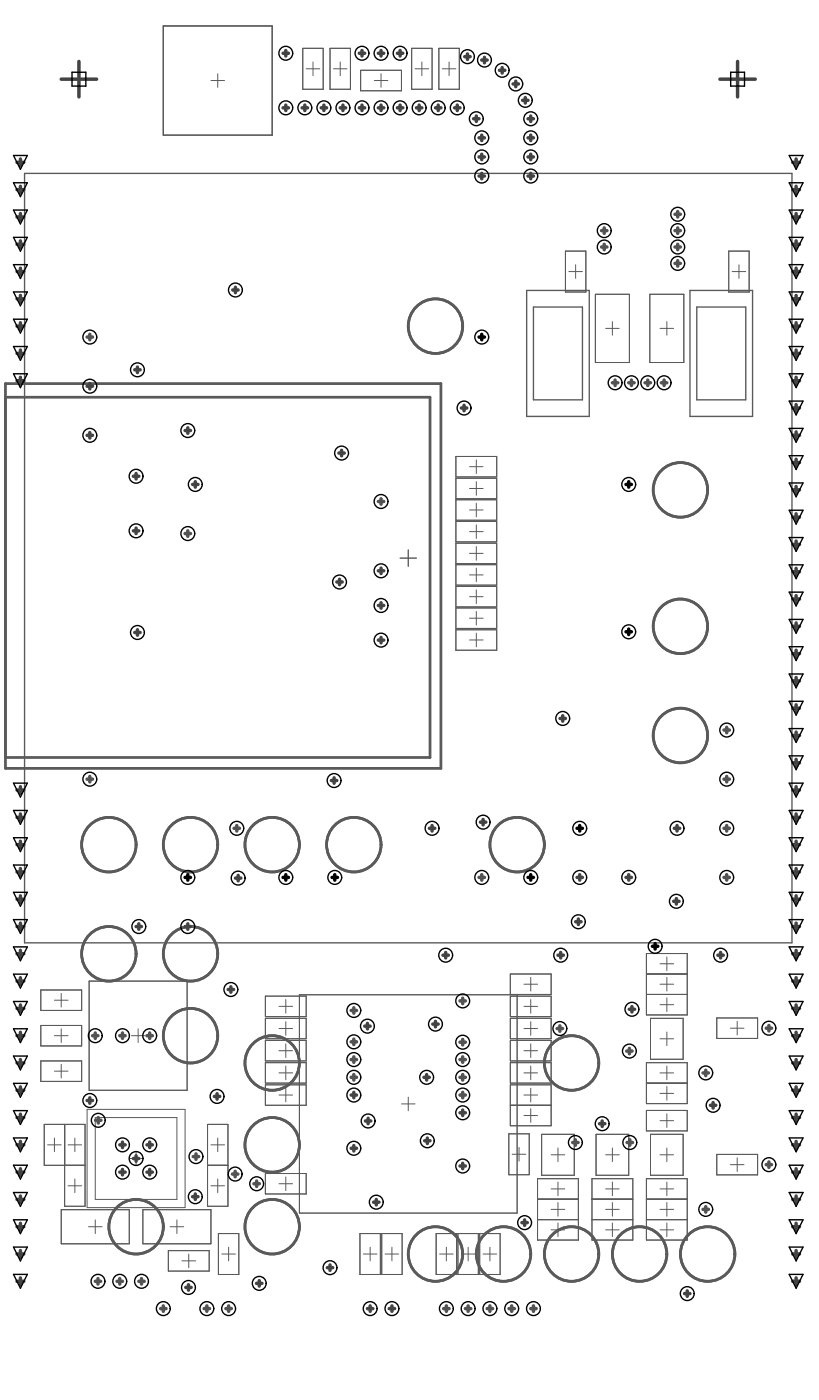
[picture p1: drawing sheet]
<svg xmlns="http://www.w3.org/2000/svg" width="100mm" height="171mm" viewBox="0 0 100 171" stroke-linecap="round" stroke-linejoin="round" font-family="sans-serif">
<g fill="none" stroke="#5a5a5a" stroke-width=".12">
<path d="M19.9 3.2h13.3v13.3h-13.3zM25.7 9.8h1.7M26.5 9v1.7M36.9 5.9h2.5v5h-2.5zM37.3 8.4h1.7M38.2 7.6v1.6M40.2 5.9h2.5v5h-2.5zM40.6 8.4h1.7M41.5 7.6v1.6M44 8.6h4.9v2.5h-4.9zM45.6 9.8h1.7M46.4 9v1.7"/>
<path d="M50.2 5.9h2.5v5h-2.5zM50.6 8.4h1.7M51.4 7.6v1.6M53.5 5.9h2.5v5h-2.5zM53.9 8.4h1.7M54.7 7.6v1.6M68.9 30.6h2.5v5h-2.5zM69.3 33.1h1.7M70.2 32.3v1.7M72.6 35.9h4.1v8.3h-4.1zM74.7 39.2v1.7M79.2 35.9h4.2v8.3h-4.2z"/>
<path d="M81.3 39.2v1.7M88.8 30.6h2.5v5h-2.5zM89.2 33.1h1.7M90.1 32.3v1.7M55.6 55.7h4.9v2.5h-4.9zM55.6 58.3h4.9v2.5h-4.9zM57.2 56.9h1.7M57.2 59.6h1.7M58.1 56.1v1.7M58.1 58.7v1.7M73.8 40.1h1.7M80.5 40.1h1.6"/>
<path d="M55.6 60.9h4.9v2.5h-4.9zM55.6 63.6h4.9v2.5h-4.9zM55.6 66.2h4.9v2.5h-4.9zM55.6 68.9h4.9v2.5h-4.9zM55.6 71.5h4.9v2.5h-4.9zM55.6 74.1h4.9v2.5h-4.9zM55.6 76.8h4.9v2.5h-4.9zM57.2 62.2h1.7M57.2 64.8h1.7M57.2 67.5h1.7M57.2 70.1h1.7M57.2 72.8h1.7"/>
<path d="M57.2 75.4h1.7M57.2 78.1h1.7M58.1 61.4v1.6M58.1 64v1.7M58.1 66.7v1.6M58.1 69.3v1.6M58.1 71.9v1.7M58.1 74.6v1.6M58.1 77.2v1.7M10.9 119.7h11.9v13.3h-11.9zM62.2 118.8h5v2.5h-5zM64.7 119.2v1.7"/>
<path d="M78.8 116.3h5v7.5h-5zM78.8 118.8h5M80.5 117.5h1.6M81.3 116.7v1.7M81.3 119.2v1.7M5 129.4h5v2.5h-5zM5 120.7h5v2.5h-5zM5 125.1h5v2.5h-5zM5.8 139.6h1.7M6.6 138.8v1.7M6.6 126.3h1.7M6.6 130.6h1.7"/>
<path d="M6.6 122h1.7M7.5 121.2v1.6M7.5 125.5v1.6M7.5 129.8v1.7M7.9 137.1v10h2.5v-10h-5v5h5M8.3 139.6h1.7M9.1 138.8v1.7M10.6 135.3h12v12h-12zM11.6 136.3h10v10h-10zM16 126.3h1.7M16.8 125.5v1.6M25.3 137.1h2.5v10h-2.5z"/>
<path d="M25.7 139.6h1.7M26.5 138.8v1.7M32.3 129.6h5v2.5h-5zM32.3 124.2h5v2.5h-5zM32.3 132.3h5v2.5h-5zM32.3 126.9h5v2.5h-5zM32.3 121.5h5v2.5h-5zM34 130.8h1.7M34 125.4h1.7M34 133.6h1.7M34 128.1h1.7M34 122.7h1.7"/>
<path d="M34.8 121.9v1.7M34.8 124.6v1.7M34.8 127.3v1.7M34.8 130v1.7M34.8 132.7v1.7M36.5 121.3h26.5v26.6h-26.5zM48.9 134.6h1.7M49.8 133.8v1.7M62 138.3h2.5v5h-2.5zM62.2 129.6h5v2.5h-5zM62.2 121.5h5v2.5h-5zM62.2 124.2h5v2.5h-5z"/>
<path d="M62.2 126.9h5v2.5h-5zM62.2 132.3h5v5h-5zM62.2 134.8h5M63.3 139.9v1.7M63.9 130.8h1.6M63.9 125.4h1.6M63.9 133.6h1.6M63.9 120h1.6M63.9 128.1h1.6M63.9 122.7h1.6M63.9 136h1.6M64.7 121.9v1.7"/>
<path d="M64.7 124.6v1.7M64.7 127.3v1.7M64.7 130v1.7M64.7 132.7v1.7M64.7 135.2v1.7M66 138.3h4v5h-4zM72.7 138.3h3.9v5h-3.9zM78.8 129.6h5v5h-5zM78.8 135.4h5v2.5h-5zM78.8 132.1h5M78.8 121.3h5M79.3 138.3h4v5h-4z"/>
<path d="M79.3 124.2h4v5h-4zM80.5 133.4h1.6M80.5 136.7h1.6M80.5 130.9h1.6M80.5 126.7h1.6M80.5 120h1.6M80.5 122.5h1.6M81.3 121.7v1.7M81.3 125.9v1.6M81.3 130v1.7M81.3 132.5v1.7M81.3 135.8v1.7"/>
<path d="M87.4 124.2h5v2.4h-5zM89 125.4h1.7M89.9 124.6v1.6M7.5 147.5h8.3v4.2h-8.3zM8.3 144.6h1.7M9.1 143.8v1.7M10.8 149.6h1.6M11.6 148.8v1.6M15.8 141.3h1.6M16.6 140.5v1.6M17.4 147.5h8.3v4.2h-8.3zM20.5 152.5h5v2.5h-5z"/>
<path d="M20.7 149.6h1.7M21.6 148.8v1.6M22.2 153.8h1.6M23 152.9v1.7M25.3 142.1h2.5M25.7 144.6h1.7M26.5 143.8v1.7M26.6 150.4h2.5v5h-2.5zM27 152.9h1.7M27.9 152.1v1.7M32.3 143.1h5v2.5h-5zM34 144.4h1.7"/>
<path d="M34.8 143.5v1.7M43.9 150.4h2.5v5h-2.5zM44.3 152.9h1.7M45.1 152.1v1.7M46.5 150.4h2.5v5h-2.5zM46.9 152.9h1.7M47.8 152.1v1.7M53.2 150.4h2.5v5h-2.5zM53.6 152.9h1.6M54.4 152.1v1.7M55.8 150.4h2.5v5h-2.5zM56.2 152.9h1.7"/>
<path d="M57.1 152.1v1.7M58.5 150.4h2.5v5h-2.5zM58.9 152.9h1.6M59.7 152.1v1.7M62.4 140.8h1.7M65.5 148.7h5M65.5 143.8h5v7.4h-5zM65.5 146.2h5M67.2 150h1.6M67.2 140.8h1.6M67.2 145h1.6M67.2 147.5h1.6"/>
<path d="M68 140v1.7M68 144.2v1.6M68 146.7v1.6M68 149.2v1.6M72.2 148.7h4.9M72.2 143.8h4.9v7.4h-4.9zM72.2 146.2h4.9M73.8 150h1.7M73.8 140.8h1.7M73.8 145h1.7M73.8 147.5h1.7M74.7 140v1.7"/>
<path d="M74.7 144.2v1.6M74.7 146.7v1.6M74.7 149.2v1.6M78.8 148.7h5M78.8 143.8h5v7.4h-5zM78.8 146.2h5M80.5 150h1.6M80.5 140.8h1.6M80.5 145h1.6M80.5 147.5h1.6M81.3 140v1.7M81.3 144.2v1.6"/>
<path d="M81.3 146.7v1.6M81.3 149.2v1.6M87.4 140.8h5v2.5h-5zM89 142h1.7M89.9 141.2v1.7"/>
</g>
<path d="M19.9 3.2h13.3v13.3h-13.3zM3 21.1h93.5v93.9h-93.5zM64.2 35.4h7.6v15.4h-7.6zM65 37.4h6v11.4h-6zM84.1 35.4h7.6v15.4h-7.6zM84.9 37.4h6v11.4h-6zM48.8 68.1h2M49.8 67.1v2" fill="none" stroke="#5a5a5a" stroke-width=".17"/>
<g fill="none" stroke="#5a5a5a" stroke-width=".33">
<path d="M.7 48.4h51.7v44h-51.7M.7 46.8h53v46.9h-53z"/>
<circle cx="53.1" cy="39.8" r="3.3"/>
<circle cx="82.9" cy="59.7" r="3.3"/>
<circle cx="82.9" cy="76.4" r="3.3"/>
<circle cx="82.9" cy="89.7" r="3.3"/>
<circle cx="13.3" cy="116.3" r="3.3"/>
<circle cx="13.3" cy="103" r="3.3"/>
<circle cx="23.2" cy="116.3" r="3.3"/>
<circle cx="23.2" cy="103" r="3.3"/>
<circle cx="33.2" cy="103" r="3.3"/>
<circle cx="43.1" cy="103" r="3.3"/>
<circle cx="63" cy="103" r="3.3"/>
<circle cx="23.2" cy="126.3" r="3.3"/>
<circle cx="33.2" cy="129.6" r="3.3"/>
<circle cx="33.2" cy="139.6" r="3.3"/>
<circle cx="69.7" cy="129.6" r="3.3"/>
<circle cx="16.6" cy="149.6" r="3.3"/>
<circle cx="33.2" cy="149.6" r="3.3"/>
<circle cx="53.1" cy="152.9" r="3.3"/>
<circle cx="61.4" cy="152.9" r="3.3"/>
<circle cx="69.7" cy="152.9" r="3.3"/>
<circle cx="78" cy="152.9" r="3.3"/>
<circle cx="86.3" cy="152.9" r="3.3"/>
</g>
<g fill="none" stroke="#4f4f4f" stroke-width=".42">
<path d="M22.6 65.1h.6M22.9 64.7v.7M10.6 95h.7M10.9 94.7v.7M88.3 95h.6M88.3 89h.6M88.6 88.7v.7M88.6 94.7v.7M58.4 107h.7M58.7 106.7v.6M88.3 107h.6M88.3 101h.6"/>
<path d="M88.6 100.7v.7M88.6 106.7v.6M11.6 136.6h.7M12 136.3v.7M42.8 131.4h.7M42.8 129.2h.7M42.8 127.1h.7M43.1 126.7v.7M43.1 128.9v.7M43.1 131.1v.6M56.1 127.1h.6M56.1 131.4h.6"/>
<path d="M56.1 129.2h.6M56.1 133.6h.6M56.4 126.8v.6M56.4 128.9v.7M56.4 131.1v.6M56.4 133.2v.7M69.8 139.3h.7M70.1 139v.7M76.4 128.2h.7M76.4 139.3h.7M76.7 127.9v.6M76.8 139v.7"/>
<path d="M24.9 159.6h.6M25.2 159.3v.6M27.5 159.6h.7M27.9 159.3v.6M28.3 143.2h.7M28.7 142.9v.6M54.1 159.6h.6M54.4 159.3v.6M56.7 159.6h.7M57.1 159.3v.6M59.4 159.6h.7M59.7 159.3v.6"/>
<path d="M62 159.6h.7M62.4 159.3v.6M64.7 159.6h.7M65 159.3v.6M85.7 147.5h.7M86 147.2v.6"/>
</g>
<g fill="none" stroke="#434343" stroke-width=".42">
<path d="M2.1 19.8h.8M2.5 19.4v.8M7.5 9.7h4.3M9.6 7.5v4.3M34.5 6.5h.7M34.5 13.2h.7M34.8 6.2v.6M34.8 12.8v.7M36.8 13.2h.7M37.2 12.8v.7M39.2 13.2h.6M39.5 12.8v.7"/>
<path d="M41.5 13.2h.6M41.8 12.8v.7M43.8 6.5h.7M43.8 13.2h.7M44.1 6.2v.6M44.1 12.8v.7M46.1 6.5h.7M46.1 13.2h.7M46.4 6.2v.6M46.4 12.8v.7M48.4 6.5h.7M48.4 13.2h.7"/>
<path d="M48.8 6.2v.6M48.8 12.8v.7M50.8 13.2h.6M51.1 12.8v.7M53.1 13.2h.6M53.4 12.8v.7M55.4 13.2h.7M55.7 12.8v.7M56.7 6.9h.6M57 6.6v.6M57.7 14.5h.7M58.1 14.1v.7"/>
<path d="M58.4 16.8h.7M58.4 19.1h.7M58.7 7.3h.7M58.7 16.5v.6M58.7 18.8v.7M59.1 7v.7M60.9 8.6h.6M61.2 8.2v.7M62.5 10.2h.7M62.9 9.9v.7M63.7 12.2h.7M64 11.9v.7"/>
<path d="M64.4 14.5h.6M64.4 16.8h.6M64.4 19.1h.6M64.7 14.1v.7M64.7 16.5v.6M64.7 18.8v.7M87.8 9.7h4.3M89.9 7.5v4.3M96.6 19.8h.9M97 19.4v.8M2.1 39.8h.8M2.1 36.4h.8"/>
<path d="M2.1 23.1h.8M2.1 33.1h.8M2.1 29.8h.8M2.1 26.5h.8M2.5 22.7v.9M2.5 26v.9M2.5 29.4v.8M2.5 32.7v.8M2.5 36v.9M2.5 39.4v.8M28.4 35.4h.6M28.7 35v.7"/>
<path d="M58.4 21.5h.7M58.7 21.1v.7M64.4 21.5h.6M64.7 21.1v.7M96.6 39.8h.9M96.6 36.4h.9M96.6 23.1h.9M96.6 33.1h.9M96.6 29.8h.9M96.6 26.5h.9M97 22.7v.9M97 26v.9"/>
<path d="M97 29.4v.8M97 32.7v.8M97 36v.9M97 39.4v.8M2.1 46.4h.8M2.1 43.1h.8M2.5 42.7v.8M2.5 46v.9M10.6 47.1h.7M10.9 46.8v.6M16.4 45.1h.7M16.8 44.8v.6"/>
<path d="M22.6 52.5h.6M22.9 52.2v.6M23.5 59.1h.6M23.8 58.7v.7M41.3 55.3h.7M41.6 54.9v.7M56.2 49.8h.7M56.6 49.4v.7M96.6 49.8h.9M96.6 46.4h.9M96.6 43.1h.9M96.6 59.7h.9"/>
<path d="M96.6 56.4h.9M96.6 53.1h.9M97 42.7v.8M97 46v.9M97 49.3v.9M97 52.7v.8M97 56v.8M97 59.3v.9M16.4 77.1h.7M16.8 76.8v.7M41.1 71h.6M41.4 70.6v.7"/>
<path d="M96.6 79.7h.9M96.6 76.4h.9M96.6 73.1h.9M96.6 69.7h.9M96.6 66.4h.9M96.6 63.1h.9M97 62.7v.8M97 66v.8M97 69.3v.8M97 72.6v.9M97 76v.8M97 79.3v.8"/>
<path d="M2.1 99.7h.8M2.1 96.4h.8M2.5 95.9v.9M2.5 99.3v.8M40.4 95.2h.7M40.7 94.9v.6M58.9 99.9v.7M68.3 87.6h.6M68.6 87.3v.7M96.6 93h.9M96.6 83h.9M96.6 89.7h.9"/>
<path d="M96.6 86.4h.9M96.6 99.7h.9M96.6 96.4h.9M97 82.6v.9M97 86v.8M97 89.3v.8M97 92.6v.8M97 95.9v.9M97 99.3v.8M2.1 116.3h.8M2.1 119.7h.8M2.1 113h.8"/>
<path d="M2.1 109.7h.8M2.1 106.3h.8M2.1 103h.8M2.5 102.6v.8M2.5 105.9v.9M2.5 109.3v.8M2.5 112.6v.8M2.5 115.9v.8M2.5 119.2v.9M28.7 107.1h.7M29 106.8v.6M52.3 101h.7"/>
<path d="M52.7 100.7v.7M54 116.5h.7M54.3 116.2v.6M58.6 100.3h.6M68 116.5h.7M68.3 116.2v.6M70.2 112.4h.6M70.5 112.1v.7M82.1 109.9h.7M82.2 101h.7M82.4 109.6v.7M82.5 100.7v.7"/>
<path d="M87.5 116.5h.7M87.8 116.2v.6M96.6 116.3h.9M96.6 119.7h.9M96.6 113h.9M96.6 109.7h.9M96.6 106.3h.9M96.6 103h.9M97 102.6v.8M97 105.9v.9M97 109.3v.8M97 112.6v.8"/>
<path d="M97 115.9v.8M97 119.2v.9M2.1 139.6h.8M2.1 136.3h.8M2.1 133h.8M2.1 123h.8M2.1 126.3h.8M2.1 129.6h.8M2.5 122.6v.8M2.5 125.9v.8M2.5 129.2v.9M2.5 132.6v.8"/>
<path d="M2.5 135.9v.8M2.5 139.2v.8M10.6 134.2h.7M10.9 133.9v.7M14.6 139.6h.7M14.9 139.3v.7M17.9 139.6h.7M18.2 139.3v.7M26.1 133.7h.7M26.5 133.4v.7M27.8 120.7h.7M28.1 120.3v.7"/>
<path d="M44.5 125.1h.6M44.5 136.7h.7M44.8 124.8v.7M44.9 136.4v.6M51.7 131.4h.6M51.8 139.1h.6M52 131.1v.6M52.1 138.8v.7M52.8 124.9h.6M53.1 124.6v.6M73.1 137h.6M73.4 136.7v.7"/>
<path d="M76.7 123.1h.7M77 122.8v.6M86.6 134.8h.7M86.9 134.5v.6M96.6 139.6h.9M96.6 136.3h.9M96.6 133h.9M96.6 123h.9M96.6 126.3h.9M96.6 129.6h.9M97 122.6v.8M97 125.9v.8"/>
<path d="M97 129.2v.9M97 132.6v.8M97 135.9v.8M97 139.2v.8M2.1 143h.8M2.1 156.3h.8M2.1 152.9h.8M2.1 149.6h.8M2.1 146.3h.8M2.5 142.5v.9M2.5 145.9v.8M2.5 149.2v.8"/>
<path d="M2.5 152.5v.9M2.5 155.9v.8M14.6 143h.7M14.9 142.6v.7M16.3 141.3h.6M16.6 141v.6M17.9 143h.7M18.2 142.6v.7M22.6 157h.7M23 156.7v.7M23.5 146h.6M23.8 145.6v.7"/>
<path d="M31.3 156.5h.6M31.6 156.2v.7M39.9 154.6h.7M40.2 154.3v.6M45.5 146.6h.7M45.9 146.3v.7M63.6 149.1h.7M64 148.8v.6M83.4 157.8h.7M83.8 157.4v.7M96.6 143h.9M96.6 156.3h.9"/>
<path d="M96.6 152.9h.9M96.6 149.6h.9M96.6 146.3h.9M97 142.5v.9M97 145.9v.8M97 149.2v.8M97 152.5v.9M97 155.9v.8"/>
</g>
<g fill="none" stroke="#545454" stroke-width=".42">
<path d="M73.3 30.1h.7M73.3 28.1h.7M73.7 27.8v.7M73.7 29.8v.7M82.3 32.1h.6M82.3 30.1h.6M82.3 28.1h.6M82.3 26.1h.6M82.6 25.8v.7M82.6 27.8v.7M82.6 29.8v.7M82.6 31.8v.7"/>
<path d="M10.6 41.1h.7M10.9 40.8v.6M74.7 46.7h.6M75 46.4v.6M76.6 46.7h.7M77 46.4v.6M78.6 46.7h.7M79 46.4v.6M80.6 46.7h.7M81 46.4v.6M46.1 61.2h.7M46.4 60.8v.7"/>
<path d="M28.5 101h.7M28.9 100.7v.7M11.3 126.3h.6M11.6 126v.6M14.6 126.3h.7M14.9 126v.6M17.9 126.3h.7M18.2 126v.6M42.8 123.2h.7M43.1 122.9v.7M56.1 122.1h.6M56.4 121.7v.7"/>
<path d="M67.9 125.4h.7M68.2 125.1v.7M85.7 130.9h.7M86 130.5v.7M93.4 125.4h.7M93.7 125.1v.6M11.6 156.3h.7M11.9 155.9v.7M14.3 156.3h.6M14.6 155.9v.7M16.9 156.3h.7M17.3 155.9v.7"/>
<path d="M19.6 159.6h.6M19.9 159.3v.6M23.6 141.1h.6M23.9 140.7v.7M31 144.4h.6M31.3 144v.7M93.4 142h.7M93.7 141.7v.7"/>
</g>
<g fill="none" stroke="#000" stroke-width=".42">
<path d="M58.4 41.1h.7M58.7 40.8v.6M76.3 59.1h.7M76.6 58.7v.7M76.3 77.1h.7M76.6 76.7v.7M22.6 107h.6M22.9 106.7v.6M34.5 107h.7M34.8 106.7v.6M40.5 107h.6M40.8 106.7v.6"/>
<path d="M64.4 107h.6M64.7 106.7v.6M70.3 101h.7M70.7 100.7v.7M79.5 115.4h.7M79.9 115.1v.6"/>
</g>
<g fill="none" stroke="#464646" stroke-width=".42">
<path d="M10.6 53.1h.7M10.9 52.8v.6M16.3 58.1h.6M16.6 57.8v.6M16.3 64.7h.6M16.6 64.4v.7M46.1 78.1h.7M46.1 73.8h.7M46.1 69.6h.7M46.4 69.3v.6M46.4 73.5v.7M46.4 77.7v.7"/>
<path d="M16.6 113h.7M16.9 112.7v.6M22.6 113h.6M22.9 112.7v.6M70.3 107h.7M70.7 106.7v.6M76.3 107h.7M76.6 106.7v.6M42.8 133.6h.7M43.1 133.2v.7M43.1 139.7v.7M56.1 135.7h.6"/>
<path d="M56.4 135.4v.6M42.8 140h.7M44.8 159.6h.7M45.1 159.3v.6M47.4 159.6h.7M47.8 159.3v.6M56.1 142.2h.6M56.4 141.9v.6"/>
</g>
<g fill="none" stroke="#000" stroke-width=".17">
<path d="M1.6 19h1.7l-.8 1.7zM8.8 8.8h1.7v1.7h-1.7zM89.1 8.8h1.7v1.7h-1.7zM96.2 19h1.7l-.9 1.7zM1.6 28.9h1.7l-.8 1.7zM1.6 25.6h1.7l-.8 1.7zM1.6 22.3h1.7l-.8 1.7zM1.6 32.3h1.7l-.8 1.7zM1.6 35.6h1.7l-.8 1.7zM1.6 38.9h1.7l-.8 1.7zM96.2 28.9h1.7l-.9 1.7zM96.2 25.6h1.7l-.9 1.7z"/>
<path d="M96.2 22.3h1.7l-.9 1.7zM96.2 32.3h1.7l-.9 1.7zM96.2 35.6h1.7l-.9 1.7zM96.2 38.9h1.7l-.9 1.7zM1.6 45.6h1.7l-.8 1.7zM1.6 42.3h1.7l-.8 1.7zM96.2 45.6h1.7l-.9 1.7zM96.2 42.3h1.7l-.9 1.7zM96.2 55.6h1.7l-.9 1.7zM96.2 52.2h1.7l-.9 1.7zM96.2 48.9h1.7l-.9 1.7zM96.2 58.9h1.7l-.9 1.7z"/>
<path d="M96.2 75.5h1.7l-.9 1.7zM96.2 78.9h1.7l-.9 1.7zM96.2 68.9h1.7l-.9 1.7zM96.2 65.6h1.7l-.9 1.6zM96.2 62.2h1.7l-.9 1.7zM96.2 72.2h1.7l-.9 1.7zM1.6 98.8h1.7l-.8 1.7zM1.6 95.5h1.7l-.8 1.7zM96.2 98.8h1.7l-.9 1.7zM96.2 95.5h1.7l-.9 1.7zM96.2 82.2h1.7l-.9 1.7zM96.2 85.5h1.7l-.9 1.7z"/>
<path d="M96.2 88.9h1.7l-.9 1.6zM96.2 92.2h1.7l-.9 1.7zM1.6 118.8h1.7l-.8 1.7zM1.6 115.5h1.7l-.8 1.7zM1.6 112.2h1.7l-.8 1.6zM1.6 105.5h1.7l-.8 1.7zM1.6 102.2h1.7l-.8 1.7zM1.6 108.8h1.7l-.8 1.7zM96.2 118.8h1.7l-.9 1.7zM96.2 115.5h1.7l-.9 1.7zM96.2 112.2h1.7l-.9 1.6zM96.2 105.5h1.7l-.9 1.7z"/>
<path d="M96.2 102.2h1.7l-.9 1.7zM96.2 108.8h1.7l-.9 1.7zM1.6 138.8h1.7l-.8 1.7zM1.6 132.1h1.7l-.8 1.7zM1.6 128.8h1.7l-.8 1.7zM1.6 125.5h1.7l-.8 1.7zM1.6 135.5h1.7l-.8 1.6zM1.6 122.1h1.7l-.8 1.7zM96.2 138.8h1.7l-.9 1.7zM96.2 132.1h1.7l-.9 1.7zM96.2 128.8h1.7l-.9 1.7zM96.2 125.5h1.7l-.9 1.7z"/>
<path d="M96.2 135.5h1.7l-.9 1.6zM96.2 122.1h1.7l-.9 1.7zM1.6 155.4h1.7l-.8 1.7zM1.6 152.1h1.7l-.8 1.7zM1.6 148.8h1.7l-.8 1.7zM1.6 145.4h1.7l-.8 1.7zM1.6 142.1h1.7l-.8 1.7zM96.2 155.4h1.7l-.9 1.7zM96.2 152.1h1.7l-.9 1.7zM96.2 148.8h1.7l-.9 1.7zM96.2 145.4h1.7l-.9 1.7zM96.2 142.1h1.7l-.9 1.7z"/>
<circle cx="34.8" cy="13.1" r=".84"/>
<circle cx="34.8" cy="6.5" r=".84"/>
<circle cx="37.2" cy="13.1" r=".84"/>
<circle cx="39.5" cy="13.1" r=".84"/>
<circle cx="41.8" cy="13.1" r=".84"/>
<circle cx="44.1" cy="13.1" r=".84"/>
<circle cx="44.1" cy="6.5" r=".84"/>
<circle cx="46.4" cy="13.1" r=".84"/>
<circle cx="46.4" cy="6.5" r=".84"/>
<circle cx="48.8" cy="13.1" r=".84"/>
<circle cx="48.8" cy="6.5" r=".84"/>
<circle cx="51.1" cy="13.1" r=".84"/>
<circle cx="53.4" cy="13.1" r=".84"/>
<circle cx="55.7" cy="13.1" r=".84"/>
<circle cx="57" cy="6.9" r=".84"/>
<circle cx="58.1" cy="14.5" r=".84"/>
<circle cx="58.7" cy="19.1" r=".84"/>
<circle cx="58.7" cy="16.8" r=".84"/>
<circle cx="59.1" cy="7.3" r=".84"/>
<circle cx="61.2" cy="8.6" r=".84"/>
<circle cx="62.9" cy="10.2" r=".84"/>
<circle cx="64" cy="12.2" r=".84"/>
<circle cx="64.7" cy="19.1" r=".84"/>
<circle cx="64.7" cy="16.8" r=".84"/>
<circle cx="64.7" cy="14.5" r=".84"/>
<circle cx="28.7" cy="35.4" r=".84"/>
<circle cx="58.7" cy="21.5" r=".84"/>
<circle cx="64.7" cy="21.5" r=".84"/>
<circle cx="73.7" cy="30.1" r=".84"/>
<circle cx="73.7" cy="28.1" r=".84"/>
<circle cx="82.6" cy="30.1" r=".84"/>
<circle cx="82.6" cy="28.1" r=".84"/>
<circle cx="82.6" cy="32.1" r=".84"/>
<circle cx="82.6" cy="26.1" r=".84"/>
<circle cx="10.9" cy="41.1" r=".84"/>
<circle cx="10.9" cy="47.1" r=".84"/>
<circle cx="10.9" cy="53.1" r=".84"/>
<circle cx="16.6" cy="58.1" r=".84"/>
<circle cx="16.8" cy="45.1" r=".84"/>
<circle cx="22.9" cy="52.5" r=".84"/>
<circle cx="23.8" cy="59.1" r=".84"/>
<circle cx="41.6" cy="55.3" r=".84"/>
<circle cx="56.6" cy="49.8" r=".84"/>
<circle cx="58.7" cy="41.1" r=".84"/>
<circle cx="75" cy="46.7" r=".84"/>
<circle cx="76.6" cy="59.1" r=".84"/>
<circle cx="77" cy="46.7" r=".84"/>
<circle cx="79" cy="46.7" r=".84"/>
<circle cx="81" cy="46.7" r=".84"/>
<circle cx="16.6" cy="64.7" r=".84"/>
<circle cx="16.8" cy="77.1" r=".84"/>
<circle cx="22.9" cy="65.1" r=".84"/>
<circle cx="41.4" cy="71" r=".84"/>
<circle cx="46.4" cy="78.1" r=".84"/>
<circle cx="46.4" cy="69.6" r=".84"/>
<circle cx="46.4" cy="73.8" r=".84"/>
<circle cx="46.4" cy="61.2" r=".84"/>
<circle cx="76.6" cy="77.1" r=".84"/>
<circle cx="10.9" cy="95" r=".84"/>
<circle cx="40.7" cy="95.2" r=".84"/>
<circle cx="68.6" cy="87.6" r=".84"/>
<circle cx="88.6" cy="95" r=".84"/>
<circle cx="88.6" cy="89" r=".84"/>
<circle cx="16.9" cy="113" r=".84"/>
<circle cx="22.9" cy="107" r=".84"/>
<circle cx="22.9" cy="113" r=".84"/>
<circle cx="28.9" cy="101" r=".84"/>
<circle cx="29" cy="107.1" r=".84"/>
<circle cx="34.8" cy="107" r=".84"/>
<circle cx="40.8" cy="107" r=".84"/>
<circle cx="52.7" cy="101" r=".84"/>
<circle cx="54.3" cy="116.5" r=".84"/>
<circle cx="58.7" cy="107" r=".84"/>
<circle cx="58.9" cy="100.3" r=".84"/>
<circle cx="64.7" cy="107" r=".84"/>
<circle cx="68.3" cy="116.5" r=".84"/>
<circle cx="70.5" cy="112.4" r=".84"/>
<circle cx="70.7" cy="101" r=".84"/>
<circle cx="70.7" cy="107" r=".84"/>
<circle cx="76.6" cy="107" r=".84"/>
<circle cx="79.9" cy="115.4" r=".84"/>
<circle cx="82.4" cy="109.9" r=".84"/>
<circle cx="82.5" cy="101" r=".84"/>
<circle cx="87.8" cy="116.5" r=".84"/>
<circle cx="88.6" cy="101" r=".84"/>
<circle cx="88.6" cy="107" r=".84"/>
<circle cx="10.9" cy="134.2" r=".84"/>
<circle cx="11.6" cy="126.3" r=".84"/>
<circle cx="12" cy="136.6" r=".84"/>
<circle cx="14.9" cy="139.6" r=".84"/>
<circle cx="14.9" cy="126.3" r=".84"/>
<circle cx="18.2" cy="139.6" r=".84"/>
<circle cx="18.2" cy="126.3" r=".84"/>
<circle cx="26.5" cy="133.7" r=".84"/>
<circle cx="28.1" cy="120.7" r=".84"/>
<circle cx="43.1" cy="123.2" r=".84"/>
<circle cx="43.1" cy="131.4" r=".84"/>
<circle cx="43.1" cy="129.2" r=".84"/>
<circle cx="43.1" cy="133.6" r=".84"/>
<circle cx="43.1" cy="127.1" r=".84"/>
<circle cx="44.8" cy="125.1" r=".84"/>
<circle cx="44.9" cy="136.7" r=".84"/>
<circle cx="52" cy="131.4" r=".84"/>
<circle cx="52.1" cy="139.1" r=".84"/>
<circle cx="53.1" cy="124.9" r=".84"/>
<circle cx="56.4" cy="122.1" r=".84"/>
<circle cx="56.4" cy="135.7" r=".84"/>
<circle cx="56.4" cy="131.4" r=".84"/>
<circle cx="56.4" cy="129.2" r=".84"/>
<circle cx="56.4" cy="127.1" r=".84"/>
<circle cx="56.4" cy="133.6" r=".84"/>
<circle cx="68.2" cy="125.4" r=".84"/>
<circle cx="70.1" cy="139.3" r=".84"/>
<circle cx="73.4" cy="137" r=".84"/>
<circle cx="76.7" cy="128.2" r=".84"/>
<circle cx="76.8" cy="139.3" r=".84"/>
<circle cx="77" cy="123.1" r=".84"/>
<circle cx="86" cy="130.9" r=".84"/>
<circle cx="86.9" cy="134.8" r=".84"/>
<circle cx="93.7" cy="125.4" r=".84"/>
<circle cx="11.9" cy="156.3" r=".84"/>
<circle cx="14.6" cy="156.3" r=".84"/>
<circle cx="14.9" cy="143" r=".84"/>
<circle cx="16.6" cy="141.3" r=".84"/>
<circle cx="17.3" cy="156.3" r=".84"/>
<circle cx="18.2" cy="143" r=".84"/>
<circle cx="19.9" cy="159.6" r=".84"/>
<circle cx="23" cy="157" r=".84"/>
<circle cx="23.8" cy="146" r=".84"/>
<circle cx="23.9" cy="141.1" r=".84"/>
<circle cx="25.2" cy="159.6" r=".84"/>
<circle cx="27.9" cy="159.6" r=".84"/>
<circle cx="28.7" cy="143.2" r=".84"/>
<circle cx="31.3" cy="144.4" r=".84"/>
<circle cx="31.6" cy="156.5" r=".84"/>
<circle cx="40.2" cy="154.6" r=".84"/>
<circle cx="43.1" cy="140" r=".84"/>
<circle cx="45.1" cy="159.6" r=".84"/>
<circle cx="45.9" cy="146.6" r=".84"/>
<circle cx="47.8" cy="159.6" r=".84"/>
<circle cx="54.4" cy="159.6" r=".84"/>
<circle cx="56.4" cy="142.2" r=".84"/>
<circle cx="57.1" cy="159.6" r=".84"/>
<circle cx="59.7" cy="159.6" r=".84"/>
<circle cx="62.4" cy="159.6" r=".84"/>
<circle cx="63.9" cy="149.1" r=".84"/>
<circle cx="65" cy="159.6" r=".84"/>
<circle cx="83.8" cy="157.8" r=".84"/>
<circle cx="86" cy="147.5" r=".84"/>
<circle cx="93.7" cy="142" r=".84"/>
</g>
</svg>
